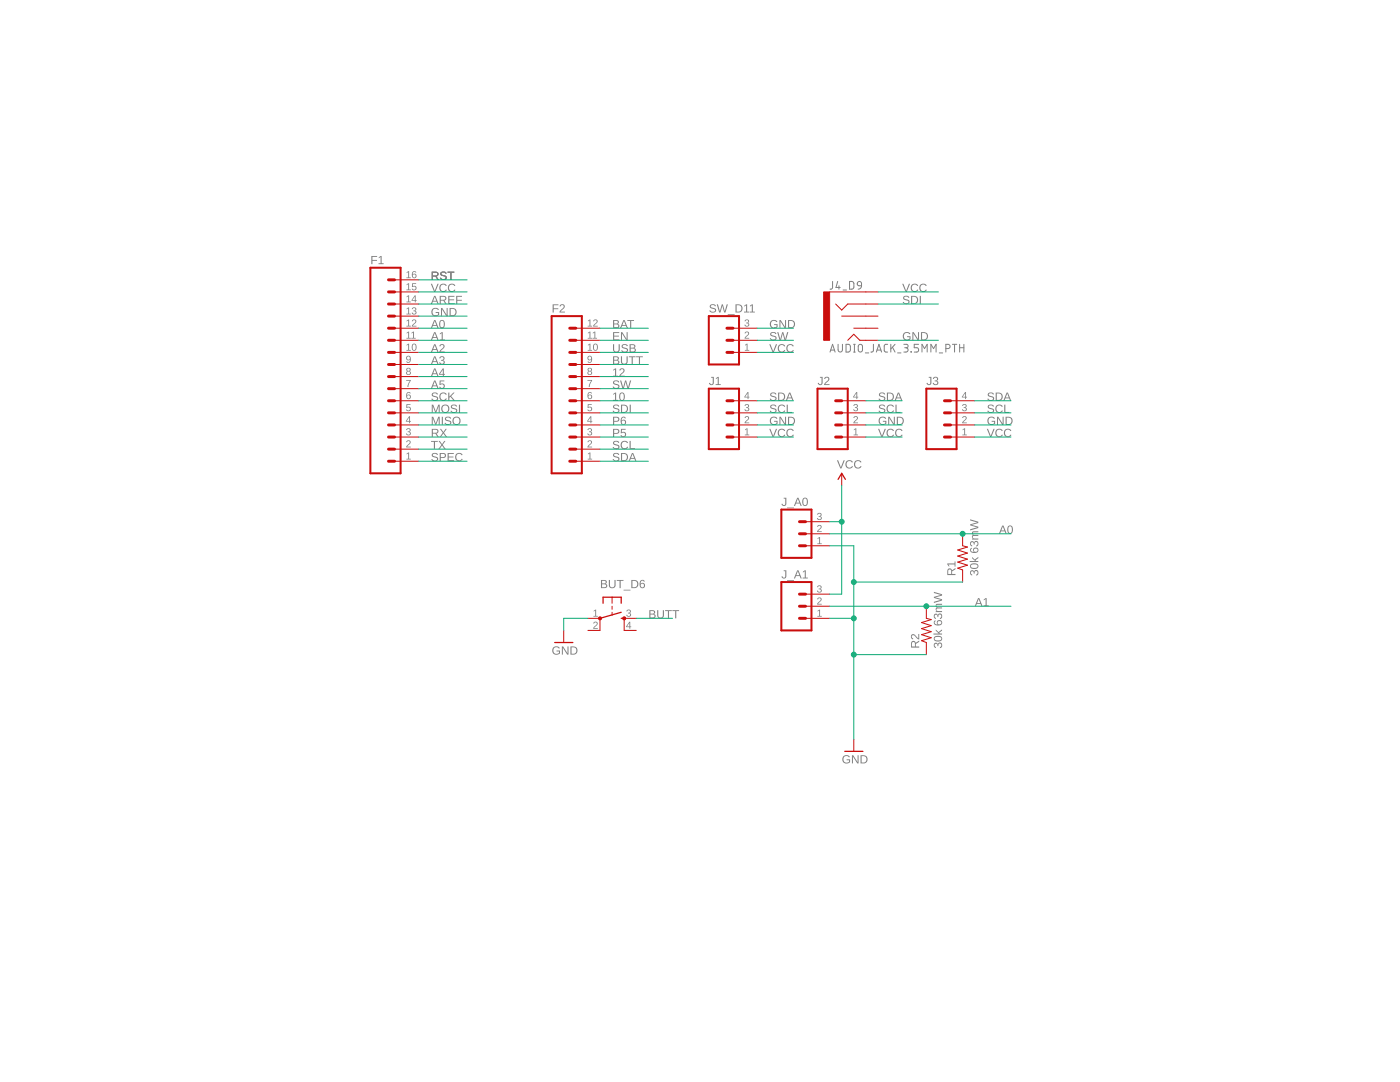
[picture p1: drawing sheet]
<svg xmlns="http://www.w3.org/2000/svg" width="279mm" height="216mm" viewBox="0 0 279 216" stroke-linecap="round" stroke-linejoin="round" font-family="sans-serif">
<g fill="#808080">
<path d="M168.3 150.9a.85 .85 0 0 1 1.3 .2h-.2a.65 .65 0 0 0-.9 0 .65 .65 0 0 0 0 .9 .65 .65 0 0 0 .9 .1l.1-.4h-.5v-.2h.7v.6a.89 .89 0 0 1-1.3 .1 .89 .89 0 0 1-.1-1.3zM170 150.7h.3l.9 1.4v-1.4h.1v1.6h-.2l-.9-1.4v1.4h-.2zM171.7 150.7h.6a.82 .82 0 0 1 .8 .8 .82 .82 0 0 1-.8 .8h-.6zM172 150.9v1.3a.69 .69 0 0 0 .9-.7 .69 .69 0 0 0-.9-.6z"/>
<path d="M167 91.8h.3l.5 1.5 .6-1.5h.2l-.7 1.7h-.2zM168.9 92a.81 .81 0 0 1 1.3 .2l-.2 .1a.6 .6 0 0 0-.9-.1 .6 .6 0 0 0 .1 .9 .6 .6 0 0 0 .8-.1l.2 .1a.84 .84 0 0 1-1.2 .2 .84 .84 0 0 1-.1-1.3zM170.6 92a.81 .81 0 0 1 1.3 .2l-.2 .1a.6 .6 0 0 0-.9-.1 .6 .6 0 0 0 .1 .9 .6 .6 0 0 0 .9-.1l.1 .1a.84 .84 0 0 1-1.2 .2 .84 .84 0 0 1-.1-1.3z"/>
<path d="M193.7 113.9l.5-.1 .2 .3a.48 .48 0 0 1 .7-.3 .48 .48 0 0 1 .1 .7l-.4 .4v-.3a.33 .33 0 0 0 .3-.4 .33 .33 0 0 0-.5-.2l-.1 .5h-.2a.32 .32 0 0 0-.1-.5 .32 .32 0 0 0-.5 .2 .32 .32 0 0 0 .3 .4v.2l-.4-.3zM193.7 112.6a.97 .97 0 0 1 1.6 .4 .9 .9 0 0 1-.9 .5 .9 .9 0 0 1-.8-.5zM193.8 112.8a.63 .63 0 0 0 .4 .6 .63 .63 0 0 0 .6-.1l.1-.1a.4 .4 0 0 0 .1-.5 .4 .4 0 0 0-.6-.1zM194 111.1l.5 .6 .7-.6v.3l-.5 .4 .1 .1h.4v.2h-1.7v-.2h1.1l-.6-.5zM193.7 109.4l.2-.1 .1 .2-.2 .1a.45 .45 0 0 0 .1 .4 .45 .45 0 0 0 .5 .1 .52 .52 0 0 1 .1-.8 .52 .52 0 0 1 .8 .3 .52 .52 0 0 1-.4 .7 .82 .82 0 0 1-.9 0 .82 .82 0 0 1-.4-.8zM194.4 109.8a.35 .35 0 0 0 .7 0 .35 .35 0 0 0-.7 0zM193.7 108.1l.5-.1 .2 .3a.48 .48 0 0 1 .7-.3 .48 .48 0 0 1 .1 .7l-.4 .4v-.3a.33 .33 0 0 0 .3-.4 .33 .33 0 0 0-.5-.2l-.1 .5h-.2a.32 .32 0 0 0-.1-.5 .32 .32 0 0 0-.5 .2 .32 .32 0 0 0 .3 .4v.2l-.4-.3zM194.1 106.1l1.1-.1v.2h-.9l-.2 .2 .3 .3h.8v.2h-.9l-.2 .3 .3 .2 .8 .1v.2h-1.2v-.2h.2a.39 .39 0 0 1-.2-.4 .39 .39 0 0 1 .2-.4l-.2-.2zM193.6 103.6l1.6 .5v.3l-1.3 .3 1.3 .4v.3l-1.6 .4v-.2l1.5-.4-1.5-.4v-.2l1.5-.4-1.5-.3z"/>
<path d="M186.5 128.4l.4-.1 .3 .3a.48 .48 0 0 1 .6-.4 .48 .48 0 0 1 .2 .8l-.4 .3v-.2a.33 .33 0 0 0 .3-.4 .33 .33 0 0 0-.6-.2v.4h-.2a.32 .32 0 0 0-.2-.4 .32 .32 0 0 0-.4 .2 .32 .32 0 0 0 .3 .4v.2l-.4-.3zM186.4 127.1a.97 .97 0 0 1 1.6 .3 .9 .9 0 0 1-.8 .6 .9 .9 0 0 1-.8-.6zM186.6 127.3a.63 .63 0 0 0 .3 .5 .63 .63 0 0 0 .7 0l.1-.1a.4 .4 0 0 0 0-.5 .4 .4 0 0 0-.5-.1zM186.8 125.6l.5 .5 .7-.5v.2l-.6 .5 .2 .1h.4v.2h-1.7v-.2h1.1l-.6-.5zM186.5 123.9l.2-.1v.2l-.1 .1a.45 .45 0 0 0 .1 .4 .45 .45 0 0 0 .5 .1 .52 .52 0 0 1 0-.8 .52 .52 0 0 1 .8 .2 .52 .52 0 0 1-.3 .8 .82 .82 0 0 1-.9 0 .82 .82 0 0 1-.4-.8zM187.1 124.3a.35 .35 0 0 0 .7 0 .35 .35 0 0 0-.7 0zM186.5 122.6l.4-.1 .3 .3a.48 .48 0 0 1 .6-.4 .48 .48 0 0 1 .2 .8l-.4 .3v-.2a.33 .33 0 0 0 .3-.4 .33 .33 0 0 0-.6-.2v.4h-.2a.32 .32 0 0 0-.2-.4 .32 .32 0 0 0-.4 .2 .32 .32 0 0 0 .3 .4v.2l-.4-.3zM186.8 120.6l1.2-.1v.2h-.9l-.2 .2 .2 .3h.9v.2h-.9l-.2 .2 .2 .3h.9v.2h-1.2v-.2h.2a.39 .39 0 0 1-.3-.3 .39 .39 0 0 1 .3-.4l-.3-.2zM186.4 118.1l1.6 .5v.2l-1.4 .4 1.4 .4v.2l-1.6 .5v-.2l1.4-.4-1.4-.4v-.2l1.4-.4-1.4-.4z"/>
<path d="M110.4 129.2a.85 .85 0 0 1 1.3 .2h-.2a.65 .65 0 0 0-.9 0 .65 .65 0 0 0 0 .9 .65 .65 0 0 0 .9 .1l.1-.4h-.5v-.2h.7v.6a.89 .89 0 0 1-1.3 .1 .89 .89 0 0 1-.1-1.3zM112.1 129h.3l.9 1.4v-1.4h.2v1.6h-.3l-.9-1.4v1.4h-.2zM113.8 129h.6a.82 .82 0 0 1 .8 .8 .82 .82 0 0 1-.7 .8h-.7zM114.1 129.2v1.2a.69 .69 0 0 0 .9-.6 .69 .69 0 0 0-.9-.6z"/>
</g>
<g fill="none" stroke="#808080" stroke-width=".2">
<path d="M165.7 70.3l.5-1.6 .5 1.6M165.8 69.8h.7M167.3 68.7v1.1a.43 .43 0 0 0 .4 .5 .43 .43 0 0 0 .4-.5v-1.1M168.8 68.7h.6l.3 .3v.8l-.3 .4-.6 .1zM170.3 68.7h.4M170.3 70.3h.4M170.5 68.7v1.6M171.4 68.8l.5-.1 .2 .3v.8a.42 .42 0 0 1-.4 .5 .42 .42 0 0 1-.4-.5zM172.7 70.4h.7M174.3 68.7v1.3l-.5 .3M174.9 70.3l.5-1.6 .5 1.6M175 69.8h.8"/>
<path d="M177.1 68.7h-.4l-.2 .3v1l.3 .3h.3M177.8 68.7v1.6M178.1 69.3l.5 1M178.6 68.7l-.8 .9M179.1 70.4h.7M180.4 68.7h.6l.2 .3-.2 .4h-.4M180.8 69.4a.43 .43 0 0 1 .4 .4 .43 .43 0 0 1-.4 .5h-.4M181.8 70.2l.1 .1zM183.3 68.7h-.8v.7h.5a.44 .44 0 0 1 .3 .4 .44 .44 0 0 1-.3 .5h-.5M184 70.3v-1.6l.5 .9 .5-.9v1.6M185.8 70.3v-1.6l.5 .9 .5-.9v1.6M187.5 70.4h.6"/>
<path d="M188.8 69.6h.4a.42 .42 0 0 0 .4-.5 .42 .42 0 0 0-.4-.4h-.4v1.6M190.1 68.7h.8M190.5 68.7v1.6M191.5 69.4h.9M191.5 68.7v1.6M192.4 68.7v1.6"/>
</g>
<g fill="#808080">
<path d="M163.2 107.4l.5-.2v1.2h.3v.2h-.9v-.2h.4v-1.1l-.3 .3z"/>
<path d="M163.2 104.8a.48 .48 0 0 1 .8 .3 .48 .48 0 0 1-.5 .6l-.2 .3h.7v.2h-.9l.5-.7a.29 .29 0 0 0 .2-.5 .29 .29 0 0 0-.5 .1h-.2z"/>
<path d="M163.2 102.4a.41 .41 0 0 1 .7 0 .41 .41 0 0 1-.2 .6 .37 .37 0 0 1 .3 .5 .37 .37 0 0 1-.5 .3l-.4-.2-.1-.2h.2a.28 .28 0 0 0 .4 .2 .28 .28 0 0 0 .1-.4l-.3-.1v-.1a.27 .27 0 0 0 .4-.2 .27 .27 0 0 0-.2-.3 .27 .27 0 0 0-.3 .2h-.2z"/>
<path d="M163.2 121.9l.5-.3v1.3h.3v.1h-.9v-.1h.4v-1.1l-.3 .2z"/>
<path d="M163.2 119.3a.48 .48 0 0 1 .8 .2 .48 .48 0 0 1-.5 .7l-.2 .3h.7v.1h-.9l.5-.7a.29 .29 0 0 0 .2-.4 .29 .29 0 0 0-.5 .1h-.2z"/>
<path d="M163.2 116.9a.41 .41 0 0 1 .7 0 .41 .41 0 0 1-.2 .6 .37 .37 0 0 1 .3 .5 .37 .37 0 0 1-.5 .2l-.4-.2-.1-.1 .2-.1a.28 .28 0 0 0 .4 .3 .28 .28 0 0 0 .1-.4l-.3-.1v-.2a.27 .27 0 0 0 .4-.1 .27 .27 0 0 0-.2-.4 .27 .27 0 0 0-.3 .3h-.2z"/>
<path d="M118.5 121.9l.5-.3v1.3h.3v.1h-.9v-.1h.4v-1.1l-.3 .2z"/>
<path d="M125.1 121.7a.41 .41 0 0 1 .7 0 .41 .41 0 0 1-.2 .6 .37 .37 0 0 1 .3 .5 .37 .37 0 0 1-.4 .3l-.5-.2v-.2h.2a.28 .28 0 0 0 .4 .2 .28 .28 0 0 0 .1-.4l-.4-.1v-.1a.27 .27 0 0 0 .4-.2 .27 .27 0 0 0-.2-.3 .27 .27 0 0 0-.3 .2h-.2z"/>
<path d="M118.5 124.1a.48 .48 0 0 1 .8 .3 .48 .48 0 0 1-.4 .6l-.3 .3h.7v.2h-.9l.5-.7a.29 .29 0 0 0 .2-.5 .29 .29 0 0 0-.5 .1h-.2z"/>
<path d="M81.1 90.5l.5-.2v1.2h.4v.2h-.9v-.2h.4v-1l-.4 .2z"/>
<path d="M81.2 88a.48 .48 0 0 1 .7 .2 .48 .48 0 0 1-.4 .6l-.2 .3h.7v.2h-.9l.5-.7a.29 .29 0 0 0 .1-.5 .29 .29 0 0 0-.5 .1h-.1z"/>
<path d="M81.2 85.5a.41 .41 0 0 1 .7 0 .41 .41 0 0 1-.2 .7 .37 .37 0 0 1 .3 .4 .37 .37 0 0 1-.5 .3l-.4-.2-.1-.2h.2a.28 .28 0 0 0 .4 .2 .28 .28 0 0 0 .1-.4l-.3-.1v-.1a.27 .27 0 0 0 .4-.2 .27 .27 0 0 0-.2-.3 .27 .27 0 0 0-.4 .2h-.1z"/>
<path d="M81.1 80.6h.8v.2h-.6v.4a.48 .48 0 0 1 .6 .3 .48 .48 0 0 1-.3 .6 .48 .48 0 0 1-.6-.4l.5 .2a.32 .32 0 0 0 .3-.4 .32 .32 0 0 0-.5-.1h-.2z"/>
<path d="M81.1 75.8h.9l-.5 1.4h-.2l.1-.4 .4-.8h-.7z"/>
<path d="M117.3 90.5l.5-.2v1.2h.4v.2h-.9v-.2h.3v-1l-.3 .2z"/>
<path d="M117.4 88a.48 .48 0 0 1 .7 .2 .48 .48 0 0 1-.4 .6l-.3 .3h.8v.2h-1l.6-.7a.29 .29 0 0 0 .1-.5 .29 .29 0 0 0-.5 .1h-.2z"/>
<path d="M117.4 85.5a.41 .41 0 0 1 .6 0 .41 .41 0 0 1-.2 .7 .37 .37 0 0 1 .4 .4 .37 .37 0 0 1-.5 .3l-.4-.2-.1-.2h.2a.28 .28 0 0 0 .4 .2 .28 .28 0 0 0 .1-.4l-.3-.1v-.1a.27 .27 0 0 0 .3-.2 .27 .27 0 0 0-.1-.3 .27 .27 0 0 0-.4 .2h-.2z"/>
<path d="M117.3 80.6h.8v.2h-.6l-.1 .4a.48 .48 0 0 1 .7 .3 .48 .48 0 0 1-.3 .6 .48 .48 0 0 1-.6-.4l.5 .2a.32 .32 0 0 0 .3-.4 .32 .32 0 0 0-.6-.1h-.1z"/>
<path d="M117.2 75.8h1l-.5 1.4h-.2l.1-.4 .4-.8h-.8z"/>
<path d="M148.7 68.8l.5-.2v1.2h.3v.2h-.8v-.2h.3v-1l-.3 .2z"/>
<path d="M148.7 66.2a.48 .48 0 0 1 .8 .3 .48 .48 0 0 1-.4 .6l-.3 .3h.7v.2h-.9l.5-.7a.29 .29 0 0 0 .2-.5 .29 .29 0 0 0-.5 .1h-.2z"/>
<path d="M148.7 63.8a.41 .41 0 0 1 .7 0 .41 .41 0 0 1-.2 .6 .37 .37 0 0 1 .3 .5 .37 .37 0 0 1-.4 .3l-.5-.2v-.2h.2a.28 .28 0 0 0 .3 .2 .28 .28 0 0 0 .2-.4l-.4-.1v-.1a.27 .27 0 0 0 .4-.2 .27 .27 0 0 0-.2-.3 .27 .27 0 0 0-.3 .2h-.2z"/>
<path d="M148.7 85.7l.5-.2v1.2h.3v.2h-.8v-.2h.3v-1.1l-.3 .3z"/>
<path d="M148.7 83.1a.48 .48 0 0 1 .8 .2 .48 .48 0 0 1-.4 .7l-.3 .3h.7v.2h-.9l.5-.7a.29 .29 0 0 0 .2-.5 .29 .29 0 0 0-.5 .1h-.2z"/>
<path d="M148.7 80.7a.41 .41 0 0 1 .7 0 .41 .41 0 0 1-.2 .6 .37 .37 0 0 1 .3 .5 .37 .37 0 0 1-.4 .3l-.5-.3v-.1h.2a.28 .28 0 0 0 .3 .2 .28 .28 0 0 0 .2-.4l-.4-.1v-.1a.27 .27 0 0 0 .4-.2 .27 .27 0 0 0-.2-.3 .27 .27 0 0 0-.3 .2h-.2z"/>
<path d="M170.4 85.7l.5-.2v1.2h.3v.2h-.8v-.2h.3v-1.1l-.3 .3z"/>
<path d="M170.5 83.1a.48 .48 0 0 1 .7 .2 .48 .48 0 0 1-.4 .7l-.3 .3h.7v.2h-.9l.5-.7a.29 .29 0 0 0 .2-.5 .29 .29 0 0 0-.5 .1h-.2z"/>
<path d="M170.4 80.7a.41 .41 0 0 1 .7 0 .41 .41 0 0 1-.2 .6 .37 .37 0 0 1 .3 .5 .37 .37 0 0 1-.4 .3l-.5-.3v-.1h.2a.28 .28 0 0 0 .4 .2 .28 .28 0 0 0 .1-.4l-.4-.1v-.1a.27 .27 0 0 0 .4-.2 .27 .27 0 0 0-.2-.3 .27 .27 0 0 0-.3 .2h-.2z"/>
<path d="M192.1 85.7l.5-.2v1.2h.3v.2h-.8v-.2h.3v-1.1l-.3 .3z"/>
<path d="M192.2 83.1a.48 .48 0 0 1 .7 .2 .48 .48 0 0 1-.4 .7l-.3 .3h.7v.2h-.9l.5-.7a.29 .29 0 0 0 .2-.5 .29 .29 0 0 0-.5 .1h-.2z"/>
<path d="M192.2 80.7a.41 .41 0 0 1 .6 0 .41 .41 0 0 1-.2 .6 .37 .37 0 0 1 .4 .5 .37 .37 0 0 1-.5 .3l-.5-.3v-.1h.2a.28 .28 0 0 0 .4 .2 .28 .28 0 0 0 .1-.4l-.4-.1v-.1a.27 .27 0 0 0 .4-.2 .27 .27 0 0 0-.2-.3 .27 .27 0 0 0-.3 .2h-.2z"/>
<path d="M156.4 99.3h.5v1.2a.49 .49 0 0 1-.4 .5 .49 .49 0 0 1-.5-.5h.2a.27 .27 0 0 0 .3 .3 .27 .27 0 0 0 .2-.3v-1h-.3zM157.1 101.3h1.4v.1h-1.4zM159.1 99.3h.3l.6 1.7h-.2l-.2-.5h-.7l-.2 .5h-.3zM159.2 99.5l-.3 .8h.6zM160.3 99.4a.61 .61 0 0 1 .8 0 .61 .61 0 0 1 .1 .7 .61 .61 0 0 1-.5 .9 .61 .61 0 0 1-.6-.9zM160.5 99.5a.92 .92 0 0 0 .2 1.3 .81 .81 0 0 0 0-1.3z"/>
<path d="M156.4 113.8h.5v1.1a.49 .49 0 0 1-.4 .6 .49 .49 0 0 1-.5-.5h.2a.27 .27 0 0 0 .3 .3 .27 .27 0 0 0 .2-.4v-.9h-.3zM157.1 115.7h1.4v.2h-1.4zM159.1 113.8h.3l.6 1.6h-.2l-.2-.5h-.7l-.2 .5h-.3zM159.2 114l-.3 .8h.6zM160.2 114.1l.6-.3v1.4h.4v.2h-1v-.2h.4v-1.2l-.4 .3z"/>
<path d="M189.2 113.6l.5-.2 .3 .4 .7-.5v.3l-.7 .4v.5h.7v.2h-1.6zM189.3 113.7l-.1 .8h.6v-.8zM189.1 112.4h1.4v-.4h.2v1.1h-.2v-.5h-1.2l.2 .4h-.2z"/>
<path d="M181.9 128l.6-.1 .2 .4 .7-.5v.3l-.6 .4v.5h.6v.2h-1.6zM182.1 128.2l-.1 .8h.6l-.1-.8zM181.9 126.7a.87 .87 0 0 1 1.2 .5l.2 .2v-.9h.1v1.1l-.2-.1-.5-.4a.35 .35 0 0 0-.5-.3 .35 .35 0 0 0-.1 .5l.1 .3-.4-.4z"/>
<path d="M125.6 124.1h.2v.9h.2v.1h-.2v.4h-.2v-.4h-.6zM125.6 124.3l-.5 .7h.5z"/>
<path d="M119.9 115.7l.9 .1 .2 .1 .1 .4-.3 .2a.45 .45 0 0 1 .4 .5 .45 .45 0 0 1-.6 .4h-.7zM120.2 115.9v.5l.7-.1-.1-.3zM120.2 116.6v.6h.6l.2-.2-.2-.4zM121.5 115.7h.2v1a.45 .45 0 0 0 .5 .5 .45 .45 0 0 0 .4-.5v-1h.3v1a.67 .67 0 0 1-.7 .7 .67 .67 0 0 1-.7-.6zM123.1 115.7h1.3v.2h-.5v1.5h-.3v-1.5h-.5zM124.4 117.7h1.4v.1h-1.4zM126 115.7h.5a.82 .82 0 0 1 .9 .8 .82 .82 0 0 1-.8 .9h-.6zM126.2 115.9v1.3a.69 .69 0 0 0 1-.7 .69 .69 0 0 0-1-.6zM127.9 115.8l.1-.1a.48 .48 0 0 1 .7 .3l-.2 .1-.1-.2a.45 .45 0 0 0-.5 .1 .45 .45 0 0 0-.1 .5 .52 .52 0 0 1 .8 .1 .52 .52 0 0 1-.2 .8 .52 .52 0 0 1-.7-.4v-.7zM127.8 116.8a.35 .35 0 0 0 .7 0 .35 .35 0 0 0-.7 0z"/>
<path d="M81.6 83.1h.2v.9h.2v.1h-.2v.4h-.1v-.4h-.7zM81.7 83.3l-.5 .7h.5z"/>
<path d="M81.3 78.3l.4-.1 .3 .3-.6-.1-.2 .5a.47 .47 0 0 1 .8 .1 .47 .47 0 0 1-.2 .7 .47 .47 0 0 1-.7-.4v-.6zM81.2 79.2a.3 .3 0 0 0 .6 0 .3 .3 0 0 0-.6 0z"/>
<path d="M81.2 73.5a.41 .41 0 0 1 .6-.1 .41 .41 0 0 1-.1 .7 .4 .4 0 0 1 .1 .6 .4 .4 0 0 1-.6 0 .4 .4 0 0 1 .1-.6l-.2-.2zM81.3 73.8a.26 .26 0 0 0 .5 0 .26 .26 0 0 0-.5 0zM81.2 74.4a.3 .3 0 0 0 .6 0 .3 .3 0 0 0-.6 0z"/>
<path d="M81.2 71.1a.57 .57 0 0 1 .7 .1 .57 .57 0 0 1 .1 .7 .47 .47 0 0 1-.4 .5 .47 .47 0 0 1-.5-.3l.5 .1 .2-.5a.45 .45 0 0 1-.7 .1 .45 .45 0 0 1 .1-.7zM81.2 71.5a.31 .31 0 0 0 .6 0 .31 .31 0 0 0-.6 0z"/>
<path d="M81.1 68.8l.5-.2v1.2h.4v.2h-.9v-.2h.4v-1l-.4 .2zM82.4 68.6a.52 .52 0 0 1 .6 .1 .52 .52 0 0 1 .1 .6 .52 .52 0 0 1-.5 .7 .52 .52 0 0 1-.4-.7zM82.5 68.7a.79 .79 0 0 0 .1 1.2 .7 .7 0 0 0 .1-1.2z"/>
<path d="M81.1 66.4l.5-.2v1.2h.4v.2h-.9v-.2h.4v-1.1l-.4 .3zM82.1 66.4l.5-.2v1.2h.4v.2h-.9v-.2h.3v-1.1l-.3 .3z"/>
<path d="M81.1 64l.5-.2v1.2h.4v.2h-.9v-.2h.4v-1.1l-.4 .3zM82.3 63.8a.48 .48 0 0 1 .8 .2 .48 .48 0 0 1-.4 .7l-.3 .3h.7v.2h-.9l.5-.7a.29 .29 0 0 0 .2-.5 .29 .29 0 0 0-.5 .1h-.2z"/>
<path d="M81.1 61.6l.5-.3v1.3h.4v.1h-.9v-.1h.4v-1.1l-.4 .2zM82.3 61.4a.41 .41 0 0 1 .7 0 .41 .41 0 0 1-.2 .6 .37 .37 0 0 1 .3 .5 .37 .37 0 0 1-.4 .3l-.5-.3v-.1h.1a.28 .28 0 0 0 .4 .2 .28 .28 0 0 0 .2-.4l-.4-.1v-.1a.27 .27 0 0 0 .4-.2 .27 .27 0 0 0-.2-.3 .27 .27 0 0 0-.3 .2h-.2z"/>
<path d="M81.1 59.2l.5-.3v1.3h.4v.1h-.9v-.1h.4v-1.1l-.4 .2zM82.8 58.9h.2v1h.2v.1h-.2v.3h-.2v-.3h-.7zM82.8 59.1l-.5 .8h.5z"/>
<path d="M81.1 56.7l.5-.2v1.3h.4v.1h-.9v-.1h.4v-1.1l-.4 .2zM82.3 56.5h.7v.2h-.6v.4a.48 .48 0 0 1 .7 .2 .48 .48 0 0 1-.3 .7 .48 .48 0 0 1-.6-.4l.4 .2a.32 .32 0 0 0 .3-.5 .32 .32 0 0 0-.5 0h-.2z"/>
<path d="M81.1 54.3l.5-.2v1.3h.4v.1h-.9v-.1h.4v-1.1l-.4 .2zM82.4 54.2l.5-.1 .2 .3-.5-.1-.2 .5a.47 .47 0 0 1 .7 0 .47 .47 0 0 1-.2 .7 .47 .47 0 0 1-.7-.3v-.6zM82.3 55a.3 .3 0 0 0 .6 0 .3 .3 0 0 0-.6 0z"/>
<path d="M74.1 51.1h1.2v.2h-1v.6h.9v.1h-.9v.7h-.2zM75.6 51.3l.6-.2v1.4h.4v.2h-1.1v-.2h.5v-1.2l-.4 .2z"/>
<path d="M117.8 83.1h.2v.9h.2v.1h-.2v.4h-.2v-.4h-.6zM117.8 83.3l-.5 .7h.5z"/>
<path d="M117.5 78.3l.4-.1 .2 .3-.5-.1-.2 .5a.47 .47 0 0 1 .7 .1 .47 .47 0 0 1-.2 .7 .47 .47 0 0 1-.6-.4v-.6zM117.4 79.2a.3 .3 0 0 0 .6 0 .3 .3 0 0 0-.6 0z"/>
<path d="M117.4 73.5a.41 .41 0 0 1 .6-.1 .41 .41 0 0 1-.1 .7 .4 .4 0 0 1 .1 .6 .4 .4 0 0 1-.6 0 .4 .4 0 0 1 .1-.6l-.2-.2zM117.4 73.8a.3 .3 0 0 0 .6 0 .3 .3 0 0 0-.6 0zM117.4 74.4a.3 .3 0 0 0 .6 0 .3 .3 0 0 0-.6 0z"/>
<path d="M117.4 71.1a.57 .57 0 0 1 .7 .1 .57 .57 0 0 1 .1 .7 .47 .47 0 0 1-.4 .5 .47 .47 0 0 1-.5-.3l.5 .1 .2-.5a.45 .45 0 0 1-.7 .1 .45 .45 0 0 1 .1-.7zM117.4 71.5a.31 .31 0 0 0 .6 0 .31 .31 0 0 0-.6 0z"/>
<path d="M117.3 68.8l.5-.2v1.2h.4v.2h-.9v-.2h.3v-1l-.3 .2zM118.6 68.6a.52 .52 0 0 1 .6 .1 .52 .52 0 0 1 .1 .6 .52 .52 0 0 1-.5 .7 .52 .52 0 0 1-.5-.7zM118.7 68.7a.79 .79 0 0 0 .1 1.2 .7 .7 0 0 0 0-1.2z"/>
<path d="M117.3 66.4l.5-.2v1.2h.4v.2h-.9v-.2h.3v-1.1l-.3 .3zM118.3 66.4l.5-.2v1.2h.3v.2h-.8v-.2h.3v-1.1l-.3 .3z"/>
<path d="M117.3 64l.5-.2v1.2h.4v.2h-.9v-.2h.3v-1.1l-.3 .3zM118.5 63.8a.48 .48 0 0 1 .8 .2 .48 .48 0 0 1-.5 .7l-.2 .3h.7v.2h-.9l.5-.7a.29 .29 0 0 0 .1-.5 .29 .29 0 0 0-.4 .1h-.2z"/>
<path d="M110.3 60.7h1.1v.2h-.9v.6h.9v.2h-.9v.7h-.2zM111.8 60.8a.52 .52 0 0 1 .8 .1 .52 .52 0 0 1-.2 .7l-.5 .6h.8v.2h-1v-.3l.5-.5a.35 .35 0 0 0 .3-.5 .35 .35 0 0 0-.6-.1l-.2 .1z"/>
<path d="M141.8 60.8l.7-.1 .4 .4h-.2a.38 .38 0 0 0-.5-.3 .38 .38 0 0 0-.3 .5l.2 .1a.54 .54 0 0 1 .7 .2 .54 .54 0 0 1-.2 .7l-.2 .1a.71 .71 0 0 1-.8-.4l.2-.1a.44 .44 0 0 0 .5 .4 .44 .44 0 0 0 .3-.6l-.4-.1a.46 .46 0 0 1-.5-.2 .46 .46 0 0 1 .1-.6zM143 60.7h.3l.4 1.5 .3-1.5h.3l.3 1.5 .4-1.5h.3l-.5 1.7h-.3l-.3-1.4-.4 1.4h-.3zM145.2 62.7h1.4v.1h-1.4zM146.8 60.7h.5a.82 .82 0 0 1 .9 .8 .82 .82 0 0 1-.8 .9h-.6zM147 60.9v1.3a.69 .69 0 0 0 1-.7 .69 .69 0 0 0-1-.6zM148.5 61l.6-.3v1.5h.4v.2h-1v-.2h.4v-1.3l-.4 .3zM149.7 61l.5-.3v1.5h.4v.2h-1v-.2h.4v-1.3l-.3 .3z"/>
<path d="M149.2 78.2h.2v1h.2v.1h-.2v.3h-.2v-.3h-.7zM149.2 78.4l-.5 .8h.5z"/>
<path d="M141.9 75.2h.6v1.1a.49 .49 0 0 1-.5 .6 .49 .49 0 0 1-.5-.5h.2a.27 .27 0 0 0 .3 .3 .27 .27 0 0 0 .2-.4v-.9h-.3zM142.9 75.5l.5-.3v1.5h.4v.1h-1v-.1h.4v-1.3l-.3 .3z"/>
<path d="M170.9 78.2h.2v1h.2v.1h-.2v.3h-.2v-.3h-.6zM170.9 78.4l-.5 .8h.5z"/>
<path d="M163.6 75.2h.6v1.1a.49 .49 0 0 1-.5 .6 .49 .49 0 0 1-.5-.5h.2a.27 .27 0 0 0 .3 .3 .27 .27 0 0 0 .3-.4v-.9h-.4zM164.6 75.3a.52 .52 0 0 1 .8 0 .52 .52 0 0 1-.2 .8l-.5 .6h.8v.1h-1v-.2l.5-.5a.35 .35 0 0 0 .3-.5 .35 .35 0 0 0-.6-.1l-.2 .1z"/>
<path d="M192.6 78.2h.2v1h.2v.1h-.2v.3h-.2v-.3h-.6zM192.6 78.4l-.5 .8h.5z"/>
<path d="M185.3 75.2h.6v1.1a.49 .49 0 0 1-.5 .6 .49 .49 0 0 1-.5-.5h.2a.27 .27 0 0 0 .3 .3 .27 .27 0 0 0 .3-.4v-.9h-.4zM186.3 75.3a.48 .48 0 0 1 .7-.1 .48 .48 0 0 1 0 .7l-.1 .1a.48 .48 0 0 1 .3 .7 .48 .48 0 0 1-.7 .1l-.4-.4h.3a.33 .33 0 0 0 .4 .3 .33 .33 0 0 0 .2-.5l-.5-.1v-.2a.32 .32 0 0 0 .5-.1 .32 .32 0 0 0-.2-.5 .32 .32 0 0 0-.4 .3h-.2z"/>
</g>
<path d="M166.2 56.2l-.1 1.3-.4 .2M167.2 56.2l-.4 1.2h.9M167.4 57v.7M168.3 57.9h.6M169.5 56.2h.6l.3 .2v.9l-.3 .4h-.6zM171.2 56.3l.3-.1 .3 .1 .1 .7-.7-.1-.1-.3zM171.9 57l-.1 .4-.5 .3" fill="none" stroke="#808080" stroke-width=".2"/>
<g fill="#808080">
<path d="M86.3 61.6a.85 .85 0 0 1 1.3 .2l-.2 .1a.65 .65 0 0 0-.9-.1 .65 .65 0 0 0-.1 .9 .65 .65 0 0 0 .9 .1l.1-.3h-.5v-.2h.7v.5a.89 .89 0 0 1-1.2 .1 .89 .89 0 0 1-.1-1.3zM88 61.5h.3l.8 1.3v-1.3h.2v1.6h-.2l-.9-1.4v1.4h-.2zM89.7 61.5h.6a.82 .82 0 0 1 .8 .7 .82 .82 0 0 1-.8 .9h-.6zM89.9 61.6v1.3a.69 .69 0 0 0 1-.6 .69 .69 0 0 0-1-.7z"/>
<path d="M153.8 83.4a.85 .85 0 0 1 1.3 .1l-.2 .1a.65 .65 0 0 0-.9 0 .65 .65 0 0 0 0 .9 .65 .65 0 0 0 .9 0l.1-.3h-.5v-.2h.7v.5a.89 .89 0 0 1-1.3 .1 .89 .89 0 0 1-.1-1.2zM155.6 83.2h.2l.9 1.4v-1.4h.2v1.6h-.3l-.9-1.4v1.4h-.1zM157.3 83.2h.5a.82 .82 0 0 1 .9 .7 .82 .82 0 0 1-.8 .9h-.6zM157.5 83.3v1.3a.69 .69 0 0 0 .9-.6 .69 .69 0 0 0-.9-.7z"/>
<path d="M175.6 83.4a.85 .85 0 0 1 1.3 .1l-.3 .1a.65 .65 0 0 0-.9 0 .65 .65 0 0 0 0 .9 .65 .65 0 0 0 .9 0l.1-.3h-.5v-.2h.7v.5a.89 .89 0 0 1-1.3 .1 .89 .89 0 0 1 0-1.2zM177.3 83.2h.2l.9 1.4v-1.4h.2v1.6h-.3l-.9-1.4 .1 1.4h-.2zM179 83.2h.5a.82 .82 0 0 1 .9 .7 .82 .82 0 0 1-.8 .9h-.6zM179.2 83.3v1.3a.69 .69 0 0 0 1-.6 .69 .69 0 0 0-1-.7z"/>
<path d="M197.3 83.4a.85 .85 0 0 1 1.3 .1l-.2 .1a.65 .65 0 0 0-.9 0 .65 .65 0 0 0-.1 .9 .65 .65 0 0 0 .9 0l.1-.3h-.5v-.2h.7v.5a.89 .89 0 0 1-1.3 .1 .89 .89 0 0 1 0-1.2zM199 83.2h.2l.9 1.4v-1.4h.2v1.6h-.3l-.8-1.4v1.4h-.2zM200.7 83.2h.5a.82 .82 0 0 1 .9 .7 .82 .82 0 0 1-.8 .9h-.6zM200.9 83.3v1.3a.69 .69 0 0 0 1-.6 .69 .69 0 0 0-1-.7z"/>
<path d="M180.4 66.5a.85 .85 0 0 1 1.3 .1l-.2 .1a.65 .65 0 0 0-.9 0 .65 .65 0 0 0-.1 .9 .65 .65 0 0 0 .9 0l.1-.3h-.5v-.2h.7v.6a.89 .89 0 0 1-1.3 0 .89 .89 0 0 1 0-1.2zM182.1 66.3h.2l.9 1.4v-1.4h.2v1.6h-.3l-.8-1.4v1.4h-.2zM183.8 66.3h.5a.82 .82 0 0 1 .9 .8 .82 .82 0 0 1-.8 .8h-.6zM184 66.5v1.2a.69 .69 0 0 0 1-.6 .69 .69 0 0 0-1-.6z"/>
<path d="M153.8 64.1a.85 .85 0 0 1 1.3 .1l-.2 .1a.65 .65 0 0 0-.9 0 .65 .65 0 0 0 0 .9 .65 .65 0 0 0 .9 0l.1-.3h-.5v-.2h.7v.5a.89 .89 0 0 1-1.3 .1 .89 .89 0 0 1-.1-1.2zM155.6 63.9h.2l.9 1.4v-1.4h.2v1.6h-.3l-.9-1.4v1.4h-.1zM157.3 63.9h.5a.82 .82 0 0 1 .9 .7 .82 .82 0 0 1-.8 .9h-.6zM157.5 64v1.3a.69 .69 0 0 0 .9-.6 .69 .69 0 0 0-.9-.7z"/>
<path d="M86 56.6h.2l.6 1.5 .5-1.5h.2l-.6 1.7h-.3zM87.9 56.8a.81 .81 0 0 1 1.3 .2l-.2 .1a.6 .6 0 0 0-.9-.1 .6 .6 0 0 0 0 .9 .6 .6 0 0 0 .9-.1l.2 .1a.84 .84 0 0 1-1.3 .2 .84 .84 0 0 1 0-1.3zM89.6 56.8a.81 .81 0 0 1 1.3 .2l-.2 .1a.6 .6 0 0 0-.9-.1 .6 .6 0 0 0 0 .9 .6 .6 0 0 0 .9-.1l.2 .1a.84 .84 0 0 1-1.3 .2 .84 .84 0 0 1 0-1.3z"/>
<path d="M153.5 85.6h.3l.5 1.4 .6-1.4h.2l-.7 1.6h-.2zM155.4 85.8a.81 .81 0 0 1 1.3 .2h-.2a.6 .6 0 0 0-.9 0 .6 .6 0 0 0 .1 .9 .6 .6 0 0 0 .8-.2l.2 .1a.84 .84 0 0 1-1.2 .2 .84 .84 0 0 1-.1-1.2zM157.1 85.8a.81 .81 0 0 1 1.3 .2h-.2a.6 .6 0 0 0-.9 0 .6 .6 0 0 0 .1 .9 .6 .6 0 0 0 .8-.2l.2 .1a.84 .84 0 0 1-1.2 .2 .84 .84 0 0 1-.1-1.2z"/>
<path d="M175.2 85.6h.3l.5 1.4 .6-1.4h.2l-.7 1.6h-.2zM177.1 85.8a.81 .81 0 0 1 1.3 .2h-.2a.6 .6 0 0 0-.9 0 .6 .6 0 0 0 .1 .9 .6 .6 0 0 0 .8-.2l.2 .1a.84 .84 0 0 1-1.2 .2 .84 .84 0 0 1-.1-1.2zM178.8 85.8a.81 .81 0 0 1 1.3 .2h-.2a.6 .6 0 0 0-.9 0 .6 .6 0 0 0 .1 .9 .6 .6 0 0 0 .9-.2l.1 .1a.84 .84 0 0 1-1.2 .2 .84 .84 0 0 1-.1-1.2z"/>
<path d="M196.9 85.6h.3l.5 1.4 .6-1.4h.2l-.7 1.6h-.2zM198.8 85.8a.81 .81 0 0 1 1.3 .2h-.2a.6 .6 0 0 0-.9 0 .6 .6 0 0 0 .1 .9 .6 .6 0 0 0 .9-.2l.1 .1a.84 .84 0 0 1-1.2 .2 .84 .84 0 0 1-.1-1.2zM200.6 85.8a.81 .81 0 0 1 1.2 .2h-.2a.6 .6 0 0 0-.9 0 .6 .6 0 0 0 .1 .9 .6 .6 0 0 0 .9-.2l.1 .1a.84 .84 0 0 1-1.2 .2 .84 .84 0 0 1 0-1.2z"/>
<path d="M180.1 56.6h.2l.5 1.5 .6-1.5h.2l-.6 1.7h-.3zM182 56.8a.81 .81 0 0 1 1.2 .2l-.2 .1a.6 .6 0 0 0-.9-.1 .6 .6 0 0 0 .1 .9 .6 .6 0 0 0 .9-.1l.2 .1a.84 .84 0 0 1-1.3 .2 .84 .84 0 0 1 0-1.3zM183.7 56.8a.81 .81 0 0 1 1.2 .2l-.2 .1a.6 .6 0 0 0-.9-.1 .6 .6 0 0 0 .1 .9 .6 .6 0 0 0 .9-.1l.2 .1a.84 .84 0 0 1-1.3 .2 .84 .84 0 0 1 0-1.3z"/>
<path d="M153.5 68.7h.3l.5 1.4 .6-1.4h.2l-.7 1.6h-.2zM155.4 68.9a.81 .81 0 0 1 1.3 .2h-.2a.6 .6 0 0 0-.9 0 .6 .6 0 0 0 .1 .9 .6 .6 0 0 0 .8-.2l.2 .1a.84 .84 0 0 1-1.2 .3 .84 .84 0 0 1-.1-1.3zM157.1 68.9a.81 .81 0 0 1 1.3 .2h-.2a.6 .6 0 0 0-.9 0 .6 .6 0 0 0 .1 .9 .6 .6 0 0 0 .8-.2l.2 .1a.84 .84 0 0 1-1.2 .3 .84 .84 0 0 1-.1-1.3z"/>
<path d="M200 104.9h.3l.6 1.6h-.2l-.2-.5h-.7l-.2 .5h-.2zM200.1 105l-.3 .9h.6zM201.3 104.9a.61 .61 0 0 1 .7 .1 .61 .61 0 0 1 .2 .7 .61 .61 0 0 1-.6 .8 .61 .61 0 0 1-.6-.8zM201.4 105.1a.92 .92 0 0 0 .2 1.3 .81 .81 0 0 0 0-1.4z"/>
<path d="M86.6 63.9h.3l.6 1.6h-.2l-.2-.5h-.7l-.2 .5h-.2zM86.8 64l-.3 .8h.6zM87.9 63.9a.61 .61 0 0 1 .7 .1 .61 .61 0 0 1 .2 .7 .61 .61 0 0 1-.6 .8 .61 .61 0 0 1-.6-.8zM88.1 64a.92 .92 0 0 0 .1 1.3 .81 .81 0 0 0 0-1.3z"/>
<path d="M195.2 119.3h.2l.7 1.7h-.2l-.2-.5h-.8l-.1 .5h-.3zM195.3 119.5l-.3 .8h.6zM196.3 119.6l.6-.3v1.5h.4v.2h-1v-.2h.4v-1.3l-.4 .3z"/>
<path d="M86.6 66.3h.3l.6 1.6h-.2l-.2-.5h-.7l-.2 .5h-.2zM86.8 66.4l-.3 .9h.6zM87.8 66.5l.6-.2v1.4h.4v.2h-1.1v-.2h.4v-1.2l-.3 .2z"/>
<path d="M86.6 68.7h.3l.6 1.6h-.2l-.2-.5h-.7l-.2 .5h-.2zM86.8 68.9l-.3 .8h.6zM87.8 68.8a.52 .52 0 0 1 .8 0 .52 .52 0 0 1-.2 .8l-.5 .5h.9v.2h-1.1v-.3l.5-.4a.35 .35 0 0 0 .3-.5 .35 .35 0 0 0-.6-.1l-.2 .1z"/>
<path d="M86.2 54.2h.7a.47 .47 0 0 1 .6 .4 .47 .47 0 0 1-.4 .5l.5 .7h-.3l-.4-.6h-.5v.6h-.2zM86.4 54.4v.6h.5a.31 .31 0 0 0 .4-.3 .31 .31 0 0 0-.4-.3zM88 54.3l.7-.1 .4 .4h-.2a.38 .38 0 0 0-.5-.3 .38 .38 0 0 0-.2 .5l.2 .1a.54 .54 0 0 1 .6 .2 .54 .54 0 0 1-.2 .7l-.1 .1a.71 .71 0 0 1-.9-.4l.2-.1a.44 .44 0 0 0 .5 .3 .44 .44 0 0 0 .4-.5l-.5-.1a.46 .46 0 0 1-.5-.2 .46 .46 0 0 1 .1-.6zM89.3 54.2h1.4v.2h-.6v1.4h-.2v-1.4h-.6z"/>
<path d="M86.2 54.2h.7a.47 .47 0 0 1 .6 .4 .47 .47 0 0 1-.4 .5l.5 .7h-.3l-.4-.6h-.5v.6h-.2zM86.4 54.4v.6h.5a.31 .31 0 0 0 .4-.3 .31 .31 0 0 0-.4-.3zM88 54.3l.7-.1 .4 .4h-.2a.38 .38 0 0 0-.5-.3 .38 .38 0 0 0-.2 .5l.2 .1a.54 .54 0 0 1 .6 .2 .54 .54 0 0 1-.2 .7l-.1 .1a.71 .71 0 0 1-.9-.4l.2-.1a.44 .44 0 0 0 .5 .3 .44 .44 0 0 0 .4-.5l-.5-.1a.46 .46 0 0 1-.5-.2 .46 .46 0 0 1 .1-.6zM89.3 54.2h1.4v.2h-.6v1.4h-.2v-1.4h-.6z"/>
<path d="M86.2 54.2h.7a.47 .47 0 0 1 .6 .4 .47 .47 0 0 1-.4 .5l.5 .7h-.3l-.4-.6h-.5v.6h-.2zM86.4 54.4v.6h.5a.31 .31 0 0 0 .4-.3 .31 .31 0 0 0-.4-.3zM88 54.3l.7-.1 .4 .4h-.2a.38 .38 0 0 0-.5-.3 .38 .38 0 0 0-.2 .5l.2 .1a.54 .54 0 0 1 .6 .2 .54 .54 0 0 1-.2 .7l-.1 .1a.71 .71 0 0 1-.9-.4l.2-.1a.44 .44 0 0 0 .5 .3 .44 .44 0 0 0 .4-.5l-.5-.1a.46 .46 0 0 1-.5-.2 .46 .46 0 0 1 .1-.6zM89.3 54.2h1.4v.2h-.6v1.4h-.2v-1.4h-.6z"/>
<path d="M86.6 59h.3l.6 1.7h-.2l-.2-.5h-.7l-.2 .5h-.2zM86.8 59.2l-.3 .8h.6zM87.7 59h.8a.47 .47 0 0 1 .6 .4 .47 .47 0 0 1-.4 .6l.5 .7h-.3l-.4-.7h-.5v.7h-.3zM88 59.2v.6h.5a.31 .31 0 0 0 .4-.3 .31 .31 0 0 0-.4-.3zM89.5 59h1.2v.2h-1v.5h.9v.2h-.9v.6h1v.2h-1.2zM91 59h1.2v.2h-.9v.6h.9v.2h-.9v.7h-.3z"/>
<path d="M86.6 71.1h.3l.6 1.6h-.2l-.2-.4h-.7l-.2 .4h-.2zM86.8 71.3l-.3 .8h.6zM87.8 71.2a.48 .48 0 0 1 .7-.1 .48 .48 0 0 1 0 .7l-.1 .1a.48 .48 0 0 1 .3 .7 .48 .48 0 0 1-.7 .1l-.4-.4h.3a.33 .33 0 0 0 .4 .3 .33 .33 0 0 0 .1-.5l-.4-.1v-.2a.32 .32 0 0 0 .5-.1 .32 .32 0 0 0-.2-.5 .32 .32 0 0 0-.4 .3h-.2z"/>
<path d="M86.6 73.5h.3l.6 1.6h-.2l-.2-.4h-.7l-.2 .4h-.2zM86.8 73.7l-.3 .8h.6zM88.4 73.5h.2v1.1h.2v.2h-.2v.3h-.2v-.3h-.8zM88.4 73.7l-.6 .9h.6z"/>
<path d="M86.6 75.9h.3l.6 1.7h-.2l-.2-.5h-.7l-.2 .5h-.2zM86.8 76.1l-.3 .8h.6zM87.7 75.9h1v.2h-.8v.5a.56 .56 0 0 1 .8 .3 .56 .56 0 0 1-.3 .7 .56 .56 0 0 1-.8-.4h.3a.36 .36 0 0 0 .5 .1 .36 .36 0 0 0 .1-.5 .36 .36 0 0 0-.6 0h-.2z"/>
<path d="M86.3 78.4l.7-.1 .4 .4h-.2a.38 .38 0 0 0-.5-.3 .38 .38 0 0 0-.2 .5l.1 .1a.54 .54 0 0 1 .7 .2 .54 .54 0 0 1-.2 .7l-.1 .1a.71 .71 0 0 1-.9-.4l.2-.1a.44 .44 0 0 0 .5 .4 .44 .44 0 0 0 .3-.5l-.4-.2a.46 .46 0 0 1-.5-.2 .46 .46 0 0 1 .1-.6zM87.9 78.5a.81 .81 0 0 1 1.3 .2l-.2 .1a.6 .6 0 0 0-.9-.1 .6 .6 0 0 0 0 .9 .6 .6 0 0 0 .9-.1l.2 .1a.84 .84 0 0 1-1.3 .2 .84 .84 0 0 1 0-1.3zM89.5 78.3h.2v.9l.8-.9h.2l-.7 .7 .8 1h-.3l-.6-.8-.2 .1v.7h-.2z"/>
<path d="M86.2 80.7h.3l.5 1.4 .5-1.4h.3v1.7h-.2v-1.5l-.6 1.5h-.1l-.5-1.5v1.5h-.2zM88 81.6a.85 .85 0 0 1 1.7 0 .85 .85 0 0 1-1.7 0zM88.4 81.1a.66 .66 0 0 0 .2 1.1 .66 .66 0 0 0 .9-.6 .66 .66 0 0 0-.8-.7zM90.1 80.8l.7-.1 .4 .4h-.2a.38 .38 0 0 0-.5-.3 .38 .38 0 0 0-.2 .5l.2 .1a.54 .54 0 0 1 .6 .2 .54 .54 0 0 1-.1 .7l-.2 .1a.71 .71 0 0 1-.9-.4l.2-.1a.44 .44 0 0 0 .5 .4 .44 .44 0 0 0 .4-.5l-.5-.2a.46 .46 0 0 1-.5-.2 .46 .46 0 0 1 .1-.6zM91.6 80.7h.2v1.7h-.2z"/>
<path d="M86.2 83.2h.3l.5 1.4 .5-1.4h.3v1.6h-.2v-1.4l-.6 1.4h-.1l-.5-1.4v1.4h-.2zM88.2 83.2h.2v1.6h-.2zM88.9 83.2h.8l.3 .3h-.2a.38 .38 0 0 0-.4-.2 .38 .38 0 0 0-.3 .4l.2 .1a.54 .54 0 0 1 .7 .3 .54 .54 0 0 1-.2 .7h-.2a.71 .71 0 0 1-.9-.4h.2a.44 .44 0 0 0 .5 .3 .44 .44 0 0 0 .4-.5l-.4-.2a.46 .46 0 0 1-.5-.2 .46 .46 0 0 1 0-.6zM90.2 84a.85 .85 0 0 1 1.7 0 .85 .85 0 0 1-1.7 0zM90.7 83.5a.66 .66 0 0 0 .1 1.1 .66 .66 0 0 0 1-.6 .66 .66 0 0 0-.9-.7z"/>
<path d="M86.2 85.6h.7a.47 .47 0 0 1 .6 .3 .47 .47 0 0 1-.4 .6l.5 .7h-.3l-.4-.7h-.5v.7h-.2zM86.4 85.7v.7h.5a.31 .31 0 0 0 .4-.4 .31 .31 0 0 0-.4-.3zM87.8 85.6h.2l.5 .6 .4-.6h.3l-.6 .7 .6 .9h-.2l-.5-.7-.5 .7h-.3l.7-.8z"/>
<path d="M86 88h1.4v.2h-.6v1.4h-.2v-1.4h-.6zM87.5 88h.3l.4 .6 .5-.6h.2l-.6 .8 .7 .8h-.3l-.5-.7-.5 .7h-.2l.6-.8z"/>
<path d="M86.3 90.5l.7-.1 .4 .3-.2 .1a.38 .38 0 0 0-.5-.3 .38 .38 0 0 0-.2 .5h.1a.54 .54 0 0 1 .7 .3 .54 .54 0 0 1-.2 .7h-.1a.71 .71 0 0 1-.9-.4h.2a.44 .44 0 0 0 .5 .3 .44 .44 0 0 0 .3-.5l-.4-.1a.46 .46 0 0 1-.5-.3 .46 .46 0 0 1 .1-.5zM87.7 90.4h.7a.5 .5 0 0 1 .6 .5 .5 .5 0 0 1-.6 .5h-.4v.6h-.3zM88 90.6v.6h.6a.33 .33 0 0 0 0-.6zM89.3 90.4h1.3v.2h-1.1v.5h1v.2h-1v.5h1.1v.2h-1.3zM91 90.6a.81 .81 0 0 1 1.3 .2h-.2a.6 .6 0 0 0-.9 0 .6 .6 0 0 0 .1 .9 .6 .6 0 0 0 .9-.2l.1 .1a.84 .84 0 0 1-1.2 .3 .84 .84 0 0 1-.1-1.3z"/>
<path d="M122.5 90.5l.7-.1 .4 .3-.2 .1a.38 .38 0 0 0-.5-.3 .38 .38 0 0 0-.3 .5h.2a.54 .54 0 0 1 .7 .3 .54 .54 0 0 1-.2 .7h-.1a.71 .71 0 0 1-.9-.4h.2a.44 .44 0 0 0 .5 .3 .44 .44 0 0 0 .3-.5l-.4-.1a.46 .46 0 0 1-.5-.3 .46 .46 0 0 1 .1-.5zM123.9 90.4h.6a.82 .82 0 0 1 .8 .8 .82 .82 0 0 1-.8 .8h-.6zM124.2 90.6v1.3a.69 .69 0 0 0 .9-.7 .69 .69 0 0 0-.9-.6zM126.1 90.4h.3l.6 1.6h-.2l-.2-.4h-.7l-.2 .4h-.2zM126.2 90.6l-.3 .8h.6z"/>
<path d="M153.9 78.4l.7-.1 .3 .4h-.2a.38 .38 0 0 0-.4-.3 .38 .38 0 0 0-.3 .5l.2 .1a.54 .54 0 0 1 .7 .2 .54 .54 0 0 1-.2 .7l-.2 .1a.71 .71 0 0 1-.9-.4l.2-.1a.44 .44 0 0 0 .6 .4 .44 .44 0 0 0 .3-.5l-.4-.2a.46 .46 0 0 1-.5-.2 .46 .46 0 0 1 .1-.6zM155.3 78.3h.5a.82 .82 0 0 1 .9 .8 .82 .82 0 0 1-.8 .9h-.6zM155.5 78.5v1.3a.69 .69 0 0 0 1-.6 .69 .69 0 0 0-1-.7zM157.5 78.3h.2l.7 1.7h-.2l-.2-.5h-.8l-.2 .5h-.2zM157.6 78.5l-.3 .8h.6z"/>
<path d="M175.6 78.4l.7-.1 .4 .4h-.3a.38 .38 0 0 0-.4-.3 .38 .38 0 0 0-.3 .5l.2 .1a.54 .54 0 0 1 .7 .2 .54 .54 0 0 1-.2 .7l-.2 .1a.71 .71 0 0 1-.9-.4l.2-.1a.44 .44 0 0 0 .6 .4 .44 .44 0 0 0 .3-.5l-.4-.2a.46 .46 0 0 1-.5-.2 .46 .46 0 0 1 .1-.6zM177 78.3h.5a.82 .82 0 0 1 .9 .8 .82 .82 0 0 1-.8 .9h-.6zM177.2 78.5v1.3a.69 .69 0 0 0 1-.6 .69 .69 0 0 0-1-.7zM179.2 78.3h.2l.7 1.7h-.2l-.2-.5h-.8l-.1 .5h-.3zM179.3 78.5l-.3 .8h.6z"/>
<path d="M197.3 78.4l.7-.1 .4 .4h-.3a.38 .38 0 0 0-.4-.3 .38 .38 0 0 0-.3 .5l.2 .1a.54 .54 0 0 1 .7 .2 .54 .54 0 0 1-.2 .7l-.2 .1a.71 .71 0 0 1-.9-.4l.3-.1a.44 .44 0 0 0 .5 .4 .44 .44 0 0 0 .3-.5l-.4-.2a.46 .46 0 0 1-.5-.2 .46 .46 0 0 1 .1-.6zM198.7 78.3h.5a.82 .82 0 0 1 .9 .8 .82 .82 0 0 1-.8 .9h-.6zM198.9 78.5v1.3a.69 .69 0 0 0 1-.6 .69 .69 0 0 0-1-.7zM200.9 78.3h.2l.7 1.7h-.2l-.2-.5h-.8l-.1 .5h-.3zM201 78.5l-.3 .8h.6z"/>
<path d="M122.5 88.1l.7-.1 .4 .3-.2 .1a.38 .38 0 0 0-.5-.3 .38 .38 0 0 0-.3 .5h.2a.54 .54 0 0 1 .7 .3 .54 .54 0 0 1-.2 .7h-.1a.71 .71 0 0 1-.9-.4h.2a.44 .44 0 0 0 .5 .3 .44 .44 0 0 0 .3-.5l-.4-.1a.46 .46 0 0 1-.5-.3 .46 .46 0 0 1 .1-.5zM124.1 88.2a.81 .81 0 0 1 1.2 .2h-.2a.6 .6 0 0 0-.9 0 .6 .6 0 0 0 .1 .9 .6 .6 0 0 0 .9-.2l.2 .1a.84 .84 0 0 1-1.3 .3 .84 .84 0 0 1 0-1.3zM125.6 88h.3v1.4h.8v.2h-1.1z"/>
<path d="M153.9 80.8l.7-.1 .3 .4h-.2a.38 .38 0 0 0-.4-.3 .38 .38 0 0 0-.3 .5l.2 .1a.54 .54 0 0 1 .7 .2 .54 .54 0 0 1-.2 .7l-.2 .1a.71 .71 0 0 1-.9-.4l.2-.1a.44 .44 0 0 0 .6 .4 .44 .44 0 0 0 .3-.5l-.4-.2a.46 .46 0 0 1-.5-.2 .46 .46 0 0 1 .1-.6zM155.4 80.9a.81 .81 0 0 1 1.3 .2l-.2 .1a.6 .6 0 0 0-.9-.1 .6 .6 0 0 0 .1 .9 .6 .6 0 0 0 .8-.1l.2 .1a.84 .84 0 0 1-1.2 .2 .84 .84 0 0 1-.1-1.3zM157 80.7h.2v1.5h.8v.2h-1z"/>
<path d="M175.6 80.8l.7-.1 .4 .4h-.3a.38 .38 0 0 0-.4-.3 .38 .38 0 0 0-.3 .5l.2 .1a.54 .54 0 0 1 .7 .2 .54 .54 0 0 1-.2 .7l-.2 .1a.71 .71 0 0 1-.9-.4l.2-.1a.44 .44 0 0 0 .6 .4 .44 .44 0 0 0 .3-.5l-.4-.2a.46 .46 0 0 1-.5-.2 .46 .46 0 0 1 .1-.6zM177.1 80.9a.81 .81 0 0 1 1.3 .2l-.2 .1a.6 .6 0 0 0-.9-.1 .6 .6 0 0 0 .1 .9 .6 .6 0 0 0 .8-.1l.2 .1a.84 .84 0 0 1-1.2 .2 .84 .84 0 0 1-.1-1.3zM178.7 80.7h.2v1.5h.9v.2h-1.1z"/>
<path d="M197.3 80.8l.7-.1 .4 .4h-.3a.38 .38 0 0 0-.4-.3 .38 .38 0 0 0-.3 .5l.2 .1a.54 .54 0 0 1 .7 .2 .54 .54 0 0 1-.2 .7l-.2 .1a.71 .71 0 0 1-.9-.4l.3-.1a.44 .44 0 0 0 .5 .4 .44 .44 0 0 0 .3-.5l-.4-.2a.46 .46 0 0 1-.5-.2 .46 .46 0 0 1 .1-.6zM198.8 80.9a.81 .81 0 0 1 1.3 .2l-.2 .1a.6 .6 0 0 0-.9-.1 .6 .6 0 0 0 .1 .9 .6 .6 0 0 0 .9-.1l.1 .1a.84 .84 0 0 1-1.2 .2 .84 .84 0 0 1-.1-1.3zM200.4 80.7h.2v1.5h.9v.2h-1.1z"/>
<path d="M122.3 68.7h.3v1a.45 .45 0 0 0 .4 .5 .45 .45 0 0 0 .5-.5v-1h.2v1a.67 .67 0 0 1-.7 .6 .67 .67 0 0 1-.7-.6zM124.2 68.8l.7-.1 .4 .3-.2 .1a.38 .38 0 0 0-.5-.3 .38 .38 0 0 0-.2 .5h.1a.54 .54 0 0 1 .7 .3 .54 .54 0 0 1-.2 .7h-.1a.71 .71 0 0 1-.9-.4h.2a.44 .44 0 0 0 .5 .3 .44 .44 0 0 0 .3-.5l-.4-.1a.46 .46 0 0 1-.5-.3 .46 .46 0 0 1 .1-.5zM125.6 68.7h1l.1 .2 .1 .3-.3 .3a.45 .45 0 0 1 .4 .5 .45 .45 0 0 1-.6 .3h-.7zM125.9 68.9v.5l.7-.2-.1-.3zM125.9 69.6v.5h.6l.2-.1-.2-.4z"/>
<path d="M122.3 66.3h1.3v.2h-1v.5h.9v.2h-.9v.5h1v.2h-1.3zM123.9 66.3h.3l.9 1.4v-1.4h.2v1.6h-.3l-.9-1.4v1.4h-.2z"/>
<path d="M122.3 63.9h1l.2 .1v.4l-.3 .2a.45 .45 0 0 1 .4 .6 .45 .45 0 0 1-.6 .3h-.7zM122.6 64v.6l.7-.2-.1-.3zM122.6 64.7v.6h.6l.2-.2-.2-.3zM124.4 63.9h.3l.6 1.6h-.2l-.2-.5h-.7l-.2 .5h-.3zM124.5 64l-.3 .8h.6zM125.2 63.9h1.3v.1h-.5v1.5h-.2v-1.5h-.6z"/>
<path d="M129.6 121.8h.9l.2 .1v.4l-.3 .2a.45 .45 0 0 1 .4 .6 .45 .45 0 0 1-.6 .3h-.6zM129.8 121.9v.5l.7-.1-.1-.3zM129.8 122.6v.6h.6l.2-.2-.2-.3zM131.2 121.8h.2v1a.45 .45 0 0 0 .4 .4 .45 .45 0 0 0 .5-.4v-1h.2v1a.67 .67 0 0 1-.7 .6 .67 .67 0 0 1-.6-.6zM132.7 121.8h1.4v.1h-.6v1.5h-.2v-1.5h-.6zM134.2 121.8h1.3v.1h-.5v1.5h-.3v-1.5h-.5z"/>
<path d="M122.3 71.1h1l.2 .2v.3l-.3 .3a.45 .45 0 0 1 .4 .5 .45 .45 0 0 1-.6 .3h-.7zM122.6 71.3v.5l.7-.2-.1-.3zM122.6 72v.6l.6-.1 .2-.1-.2-.4zM123.9 71.1h.2v1a.45 .45 0 0 0 .5 .5 .45 .45 0 0 0 .4-.5v-1h.3v1a.67 .67 0 0 1-.7 .7 .67 .67 0 0 1-.7-.7zM125.5 71.1h1.3v.2h-.5v1.4h-.2v-1.4h-.6zM126.9 71.1h1.4v.2h-.6v1.4h-.2v-1.4h-.6z"/>
<path d="M122.5 76l.7-.1 .4 .4h-.2a.38 .38 0 0 0-.5-.3 .38 .38 0 0 0-.3 .5l.2 .1a.54 .54 0 0 1 .7 .2 .54 .54 0 0 1-.2 .7l-.1 .1a.71 .71 0 0 1-.9-.4l.2-.1a.44 .44 0 0 0 .5 .4 .44 .44 0 0 0 .3-.6l-.4-.1a.46 .46 0 0 1-.5-.2 .46 .46 0 0 1 .1-.6zM123.7 75.9h.3l.4 1.5 .4-1.5h.2l.3 1.5 .4-1.5h.3l-.5 1.7h-.3l-.3-1.4-.4 1.4h-.3z"/>
<path d="M153.9 66.4l.7-.1 .3 .3-.2 .1a.38 .38 0 0 0-.4-.3 .38 .38 0 0 0-.3 .4l.2 .1a.54 .54 0 0 1 .7 .3 .54 .54 0 0 1-.2 .7h-.2a.71 .71 0 0 1-.9-.4h.2a.44 .44 0 0 0 .6 .3 .44 .44 0 0 0 .3-.5l-.4-.1a.46 .46 0 0 1-.5-.3 .46 .46 0 0 1 .1-.5zM155.1 66.3h.2l.4 1.4 .4-1.4h.2l.4 1.4 .4-1.4h.2l-.5 1.6h-.2l-.4-1.4-.4 1.4h-.2z"/>
<path d="M122.4 78.6l.6-.3v1.5h.4v.2h-1.1v-.2h.5v-1.3l-.4 .3zM123.8 78.4a.61 .61 0 0 1 .7 .1 .61 .61 0 0 1 .2 .7 .61 .61 0 0 1-.6 .8 .61 .61 0 0 1-.5-.8zM124 78.5a.92 .92 0 0 0 .1 1.3 .81 .81 0 0 0 0-1.3z"/>
<path d="M180.4 59.1l.7-.1 .4 .4h-.2a.38 .38 0 0 0-.5-.3 .38 .38 0 0 0-.3 .5l.2 .1a.54 .54 0 0 1 .7 .2 .54 .54 0 0 1-.2 .7l-.2 .1a.71 .71 0 0 1-.8-.4l.2-.1a.44 .44 0 0 0 .5 .4 .44 .44 0 0 0 .3-.5l-.4-.2a.46 .46 0 0 1-.5-.2 .46 .46 0 0 1 .1-.6zM181.8 59h.6a.82 .82 0 0 1 .8 .8 .82 .82 0 0 1-.8 .9h-.6zM182 59.2v1.3a.69 .69 0 0 0 1-.6 .69 .69 0 0 0-1-.7zM183.6 59h.2v1.7h-.2z"/>
<path d="M122.5 80.8l.7-.1 .4 .4h-.2a.38 .38 0 0 0-.5-.3 .38 .38 0 0 0-.3 .5l.2 .1a.54 .54 0 0 1 .7 .2 .54 .54 0 0 1-.2 .7l-.1 .1a.71 .71 0 0 1-.9-.4l.2-.1a.44 .44 0 0 0 .5 .4 .44 .44 0 0 0 .3-.5l-.4-.2a.46 .46 0 0 1-.5-.2 .46 .46 0 0 1 .1-.6zM123.9 80.7h.6a.82 .82 0 0 1 .8 .8 .82 .82 0 0 1-.8 .9h-.6zM124.2 80.9v1.3a.69 .69 0 0 0 .9-.6 .69 .69 0 0 0-.9-.7zM125.7 80.7h.2v1.7h-.2z"/>
<path d="M122.4 73.8l.6-.3v1.5h.4v.1h-1.1v-.1h.5v-1.3l-.4 .3zM123.8 73.6a.52 .52 0 0 1 .8 .1 .52 .52 0 0 1-.3 .7l-.5 .6h.9v.1h-1.1l.1-.2 .4-.5a.35 .35 0 0 0 .3-.5 .35 .35 0 0 0-.6-.1l-.2 .1z"/>
<path d="M122.3 85.6h.7a.5 .5 0 0 1 .6 .5 .5 .5 0 0 1-.6 .5h-.4v.6h-.3zM122.6 85.7v.7h.6a.33 .33 0 0 0 0-.6zM123.9 85.6h1v.1h-.8v.6a.56 .56 0 0 1 .8 .2 .56 .56 0 0 1-.4 .8 .56 .56 0 0 1-.7-.5h.2a.36 .36 0 0 0 .6 .2 .36 .36 0 0 0 0-.6 .36 .36 0 0 0-.5 0h-.2z"/>
<path d="M122.3 83.2h.7a.5 .5 0 0 1 .6 .5 .5 .5 0 0 1-.6 .5h-.4v.6h-.3zM122.6 83.3v.7l.6-.1a.33 .33 0 0 0 0-.5zM124.1 83.2h.2a.48 .48 0 0 1 .6 .3h-.2l-.1-.1a.45 .45 0 0 0-.5 .1 .45 .45 0 0 0 0 .5 .52 .52 0 0 1 .8 0 .52 .52 0 0 1-.3 .8 .52 .52 0 0 1-.7-.3v-.7zM124 84.2a.35 .35 0 0 0 .7 0 .35 .35 0 0 0-.7 0z"/>
</g>
<path d="M73.9 53.4h6v41h-6zM110.1 63.1h6v31.3h-6zM141.5 63.1h6v9.6h-6zM141.5 77.6h6v12h-6zM163.2 77.6h6v12h-6zM184.9 77.6h6v12h-6zM155.9 101.7h6v9.6h-6zM155.9 116.1h6v9.7h-6z" fill="none" stroke="#c90d0c" stroke-width=".4"/>
<g fill="none" stroke="#c90d0c" stroke-width=".59">
<path d="M77.5 58.3h1.2M77.5 55.8h1.2M77.5 80h1.2M77.5 77.6h1.2M77.5 75.1h1.2M77.5 72.7h1.2M77.5 70.3h1.2M77.5 67.9h1.2M77.5 65.5h1.2M77.5 63.1h1.2M77.5 60.7h1.2M113.7 80h1.2"/>
<path d="M113.7 77.6h1.2M113.7 75.1h1.2M113.7 72.7h1.2M113.7 70.3h1.2M113.7 67.9h1.2M113.7 65.5h1.2M145.1 80h1.2M145.1 70.3h1.2M145.1 67.9h1.2M145.1 65.5h1.2M166.8 80h1.2M188.5 80h1.2"/>
<path d="M77.5 87.2h1.2M77.5 89.6h1.2M77.5 92h1.2M77.5 82.4h1.2M77.5 84.8h1.2M113.7 87.2h1.2M113.7 89.6h1.2M113.7 92h1.2M113.7 82.4h1.2M113.7 84.8h1.2M145.1 87.2h1.2M145.1 82.4h1.2"/>
<path d="M145.1 84.8h1.2M166.8 87.2h1.2M166.8 82.4h1.2M166.8 84.8h1.2M188.5 87.2h1.2M188.5 82.4h1.2M188.5 84.8h1.2M159.6 104.1h1.2M159.6 106.5h1.2M159.6 108.9h1.2M159.6 118.6h1.2M159.6 121h1.2"/>
<path d="M159.6 123.4h1.2"/>
</g>
<g fill="none" stroke="#c90d0c" stroke-width=".2">
<path d="M78.7 58.3h4.9M78.7 55.8h4.9M165.6 58.3h9.6M78.7 80h4.9M78.7 77.6h4.9M78.7 75.1h4.9M78.7 72.7h4.9M78.7 70.3h4.9M78.7 67.9h4.9M78.7 65.5h4.9M78.7 63.1h4.9M78.7 60.7h4.9"/>
<path d="M114.9 80h4.8M114.9 77.6h4.8M114.9 75.1h4.8M114.9 72.7h4.8M114.9 70.3h4.8M114.9 67.9h4.8M114.9 65.5h4.8M146.3 80h4.8M146.3 70.3h4.8M146.3 67.9h4.8M146.3 65.5h4.8M166.8 60.7l1.2 1.2 1.2-1.2h6"/>
<path d="M168 80h4.8M168 63.1h7.2M169.2 67.9l1.2-1.2 1.2 1.2h3.6M170.4 65.5h4.8M189.7 80h4.8M78.7 92h4.9M78.7 89.6h4.9M78.7 87.2h4.9M78.7 84.8h4.9M78.7 82.4h4.9M114.9 92h4.8M114.9 89.6h4.8"/>
<path d="M114.9 87.2h4.8M114.9 84.8h4.8M114.9 82.4h4.8M146.3 87.2h4.8M146.3 84.8h4.8M146.3 82.4h4.8M168 94.4v2.5M168 87.2h4.8M168 84.8h4.8M168 82.4h4.8M189.7 87.2h4.8M189.7 84.8h4.8"/>
<path d="M189.7 82.4h4.8M122.2 119.2v1.2M160.8 108.9h4.8M160.8 106.5h4.8M160.8 104.1h4.8M160.8 118.6h4.8M192.1 106.5v2.4l1 .3-2 .5 2 .7-2 .6 2 .6-2 .6 2 .6-2 .6 1 .3v2.4M112.5 125.8v2.4M117.3 123.4h2.4v2.4h-2.4M122.2 121v.6M122.2 122.2v.6M127 123.4h-2.4v2.4h2.4"/>
<path d="M160.8 123.4h4.8M160.8 121h4.8M184.9 121v2.4l.9 .2-1.9 .6 1.9 .6-1.9 .6 1.9 .6-1.9 .6 1.9 .7-1.9 .5 1 .4v2.4M170.4 147.5v2.4"/>
</g>
<path d="M167.3 95.7l.7-1.3 .7 1.3M110.7 128.2h3.6M120.4 120.4v-1.2h3.6v1.2M124 123.4h.6M124 122.2l-4.3 1.2M168.6 149.9h3.6" fill="none" stroke="#c90d0c" stroke-width=".25"/>
<g fill="#c90d0c" stroke="#c90d0c" stroke-width=".2">
<circle cx="119.7" cy="123.4" r=".32"/>
<circle cx="124.6" cy="123.4" r=".32"/>
</g>
<path d="M164.4 58.3h1.2v9.6h-1.2z" fill="#c90d0c" stroke="#c90d0c" stroke-width=".2"/>
<g fill="none" stroke="#0dab76" stroke-width=".2">
<path d="M83.6 58.3h9.6M83.6 55.8h9.6M175.2 58.3h12.1M83.6 63.1h9.6M83.6 67.9h9.6M83.6 65.5h9.6M83.6 70.3h9.6M83.6 60.7h9.6M83.6 72.7h9.6M83.6 75.1h9.6M83.6 77.6h9.6M83.6 80h9.6"/>
<path d="M119.7 67.9h9.7M119.7 65.5h9.7M119.7 70.3h9.7M119.7 72.7h9.7M119.7 75.1h9.7M119.7 77.6h9.7M119.7 80h9.7M151.1 67.9h7.2M151.1 65.5h7.2M151.1 70.3h7.2M151.1 80h7.2M172.8 80h7.2"/>
<path d="M175.2 67.9h12.1M175.2 60.7h12.1M194.5 80h7.3M83.6 84.8h9.6M83.6 87.2h9.6M83.6 82.4h9.6M83.6 89.6h9.6M83.6 92h9.6M119.7 84.8h9.7M119.7 87.2h9.7M119.7 82.4h9.7M119.7 89.6h9.7"/>
<path d="M119.7 92h9.7M151.1 84.8h7.2M151.1 87.2h7.2M151.1 82.4h7.2M168 96.9v21.7h-2.4M172.8 84.8h7.2M172.8 87.2h7.2M172.8 82.4h7.2M194.5 84.8h7.3M194.5 87.2h7.3M194.5 82.4h7.3M165.6 108.9h4.8v38.6"/>
<path d="M165.6 104.1h2.4M165.6 106.5h36.2M170.4 116.1h21.7M117.3 123.4h-4.8v2.4M127 123.4h7.2M165.6 123.4h4.8M165.6 121h36.2M170.4 130.6h14.5"/>
</g>
<g fill="#0dab76" stroke="#0dab76" stroke-width=".2">
<circle cx="170.4" cy="123.4" r=".49"/>
<circle cx="170.4" cy="116.1" r=".49"/>
<circle cx="170.4" cy="130.6" r=".49"/>
<circle cx="168" cy="104.1" r=".49"/>
<circle cx="192.1" cy="106.5" r=".49"/>
<circle cx="184.9" cy="121" r=".49"/>
</g>
</svg>
